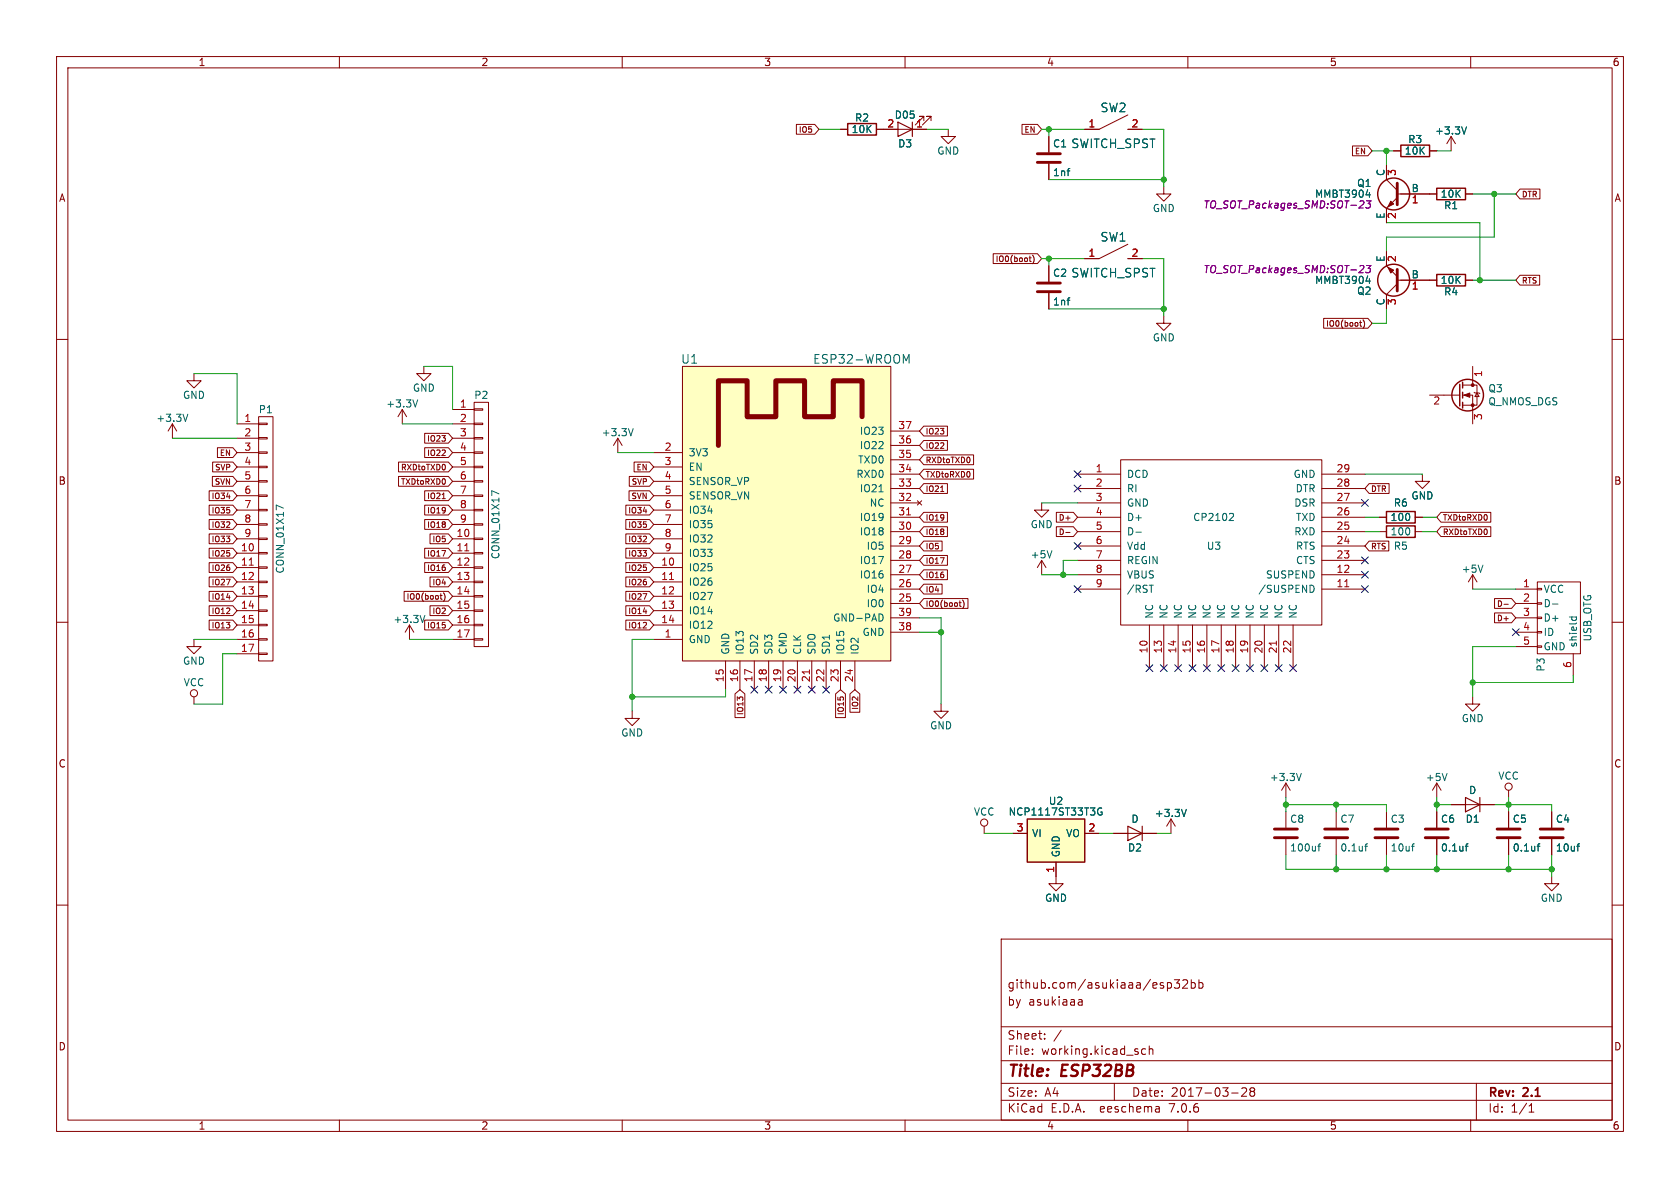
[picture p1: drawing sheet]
<svg xmlns="http://www.w3.org/2000/svg" width="297mm" height="210mm" viewBox="0 0 297 210" stroke-linecap="round" stroke-linejoin="round" font-family="sans-serif">
<defs><g id="words">
<g font-size="2.8" fill="#840000">
<text x="178" y="190.9">Title:</text>
<text x="187.7" y="190.9">ESP32BB</text>
</g>
<g font-size="2.1" fill="#006464">
<text x="194.5" y="20">SW2</text>
<text x="189.3" y="26.4">SWITCH_SPST</text>
<text x="194.5" y="42.9">SW1</text>
<text x="189.3" y="49.3">SWITCH_SPST</text>
<text x="120.3" y="64.5">U1</text>
<text x="143.7" y="64.5">ESP32-WROOM</text>
</g>
<g font-size="2.1" fill="#840000">
<text x="178" y="178">by</text>
<text x="178" y="175">github.com/asukiaaa/esp32bb</text>
<text x="181.8" y="178">asukiaaa</text>
<text x="178" y="184">Sheet:</text>
<text x="178" y="186.7">File:</text>
<text x="184.1" y="186.7">working.kicad_sch</text>
<text x="178" y="196.9">KiCad</text>
<text x="178" y="194.1">Size:</text>
<text x="184.7" y="194.1">A4</text>
<text x="185.7" y="196.9">E.D.A.</text>
<text x="194.6" y="196.9">eeschema</text>
<text x="200" y="194.1">Date:</text>
<text x="207" y="196.9">7.0.6</text>
<text x="207" y="194.1">2017-03-28</text>
<text x="263" y="194.3">Rev:</text>
<text x="263" y="196.9">Id:</text>
<text x="267.1" y="196.9">1/1</text>
<text x="269.4" y="194.3">2.1</text>
</g>
<g font-size="1.8" fill="#840000">
<text x="35" y="11.9">1</text>
<text x="85" y="11.9">2</text>
<text x="135" y="11.9">3</text>
<text x="185" y="11.9">4</text>
<text x="235" y="11.9">5</text>
<text x="285" y="11.9">6</text>
<text x="10.3" y="35.9">A</text>
<text x="285.3" y="35.9">A</text>
<text x="10.3" y="85.9">B</text>
<text x="285.3" y="85.9">B</text>
<text x="10.3" y="135.9">C</text>
<text x="285.3" y="135.9">C</text>
<text x="10.3" y="185.9">D</text>
<text x="285.3" y="185.9">D</text>
<text x="35" y="199.9">1</text>
<text x="85" y="199.9">2</text>
<text x="135" y="199.9">3</text>
<text x="185" y="199.9">4</text>
<text x="235" y="199.9">5</text>
<text x="285" y="199.9">6</text>
</g>
<g font-size="1.8" fill="#006464">
<text x="150.5" y="23.7">10K</text>
<text x="151.1" y="21.7">R2</text>
<text x="158.1" y="21.2">D05</text>
<text x="253.6" y="24">+3.3V</text>
<text x="158.7" y="26.3">D3</text>
<text x="165.6" y="27.5">GND</text>
<text x="186.1" y="26.3">C1</text>
<text x="248.2" y="27.5">10K</text>
<text x="248.8" y="25.5">R3</text>
<text x="186.1" y="31.3">1nf</text>
<text x="239.8" y="33.2">Q1</text>
<text x="244.9" y="31.2" transform="rotate(-90 244.9 31.2)">C</text>
<text x="249.5" y="34">B</text>
<text x="254.6" y="35.2">10K</text>
<text x="203.7" y="37.7">GND</text>
<text x="244.9" y="38.8" transform="rotate(-90 244.9 38.8)">E</text>
<text x="255.2" y="37.2">R1</text>
<text x="244.9" y="46.4" transform="rotate(-90 244.9 46.4)">E</text>
<text x="186.1" y="49.1">C2</text>
<text x="232.4" y="50.4">MMBT3904</text>
<text x="239.8" y="52.3">Q2</text>
<text x="249.5" y="49.3">B</text>
<text x="254.6" y="50.4">10K</text>
<text x="255.2" y="52.4">R4</text>
<text x="186.1" y="54.2">1nf</text>
<text x="244.9" y="54.1" transform="rotate(-90 244.9 54.1)">C</text>
<text x="203.7" y="60.6">GND</text>
<text x="32.3" y="70.7">GND</text>
<text x="72.9" y="69.4">GND</text>
<text x="83.7" y="70.7">P2</text>
<text x="263" y="69.5">Q3</text>
<text x="263" y="71.9">Q_NMOS_DGS</text>
<text x="27.5" y="74.8">+3.3V</text>
<text x="45.6" y="73.3">P1</text>
<text x="68.2" y="72.2">+3.3V</text>
<text x="106.3" y="77.3">+3.3V</text>
<text x="151.9" y="77.1">IO23</text>
<text x="121.7" y="80.9">3V3</text>
<text x="121.7" y="83.4">EN</text>
<text x="151.6" y="82.1">TXD0</text>
<text x="151.9" y="79.6">IO22</text>
<text x="121.7" y="86">SENSOR_VP</text>
<text x="121.7" y="88.5">SENSOR_VN</text>
<text x="151.3" y="84.7">RXD0</text>
<text x="151.9" y="87.2">IO21</text>
<text x="153.7" y="89.8">NC</text>
<text x="199.1" y="84.7">DCD</text>
<text x="199.1" y="87.2">RI</text>
<text x="199.1" y="89.8">GND</text>
<text x="228.6" y="84.7">GND</text>
<text x="228.7" y="89.8">DSR</text>
<text x="229" y="87.2">DTR</text>
<text x="246.3" y="89.8">R6</text>
<text x="249.4" y="88.5">GND</text>
<text x="121.7" y="91">IO34</text>
<text x="121.7" y="93.6">IO35</text>
<text x="151.9" y="94.8">IO18</text>
<text x="151.9" y="92.3">IO19</text>
<text x="182.1" y="93.6">GND</text>
<text x="199.1" y="92.3">D+</text>
<text x="199.1" y="94.8">D-</text>
<text x="210.8" y="92.3">CP2102</text>
<text x="228.7" y="94.8">RXD</text>
<text x="229" y="92.3">TXD</text>
<text x="245.7" y="92.3">100</text>
<text x="245.7" y="94.8">100</text>
<text x="50.4" y="101.5" transform="rotate(-90 50.4 101.5)">CONN_01X17</text>
<text x="88.5" y="99" transform="rotate(-90 88.5 99)">CONN_01X17</text>
<text x="121.7" y="101.2">IO25</text>
<text x="121.7" y="96.1">IO32</text>
<text x="121.7" y="98.7">IO33</text>
<text x="151.9" y="99.9">IO17</text>
<text x="153.1" y="97.4">IO5</text>
<text x="182.1" y="98.9">+5V</text>
<text x="199.1" y="97.4">Vdd</text>
<text x="199.1" y="99.9">REGIN</text>
<text x="213.3" y="97.4">U3</text>
<text x="229" y="99.9">CTS</text>
<text x="229" y="97.4">RTS</text>
<text x="246.3" y="97.4">R5</text>
<text x="258.3" y="101.4">+5V</text>
<text x="121.7" y="103.7">IO26</text>
<text x="121.7" y="106.3">IO27</text>
<text x="151.9" y="102.5">IO16</text>
<text x="153.1" y="107.5">IO0</text>
<text x="153.1" y="105">IO4</text>
<text x="199.1" y="102.5">VBUS</text>
<text x="199.1" y="105">/RST</text>
<text x="222.4" y="105">/SUSPEND</text>
<text x="223.7" y="102.5">SUSPEND</text>
<text x="272.8" y="105">VCC</text>
<text x="272.8" y="107.5">D-</text>
<text x="69.4" y="110.3">+3.3V</text>
<text x="121.7" y="113.9">GND</text>
<text x="121.7" y="108.8">IO14</text>
<text x="121.7" y="111.4">IO12</text>
<text x="147.2" y="110.1">GND-PAD</text>
<text x="152.4" y="112.6">GND</text>
<text x="204.1" y="109.5" transform="rotate(-90 204.1 109.5)">NC</text>
<text x="206.6" y="109.5" transform="rotate(-90 206.6 109.5)">NC</text>
<text x="209.1" y="109.5" transform="rotate(-90 209.1 109.5)">NC</text>
<text x="211.7" y="109.5" transform="rotate(-90 211.7 109.5)">NC</text>
<text x="214.2" y="109.5" transform="rotate(-90 214.2 109.5)">NC</text>
<text x="216.8" y="109.5" transform="rotate(-90 216.8 109.5)">NC</text>
<text x="219.3" y="109.5" transform="rotate(-90 219.3 109.5)">NC</text>
<text x="221.8" y="109.5" transform="rotate(-90 221.8 109.5)">NC</text>
<text x="224.4" y="109.5" transform="rotate(-90 224.4 109.5)">NC</text>
<text x="226.9" y="109.5" transform="rotate(-90 226.9 109.5)">NC</text>
<text x="229.5" y="109.5" transform="rotate(-90 229.5 109.5)">NC</text>
<text x="272.8" y="110.1">D+</text>
<text x="272.8" y="112.6">ID</text>
<text x="281.5" y="113.5" transform="rotate(-90 281.5 113.5)">USB_OTG</text>
<text x="32.3" y="117.7">GND</text>
<text x="129.1" y="115.8" transform="rotate(-90 129.1 115.8)">GND</text>
<text x="131.7" y="115.8" transform="rotate(-90 131.7 115.8)">IO13</text>
<text x="134.2" y="115.8" transform="rotate(-90 134.2 115.8)">SD2</text>
<text x="136.8" y="115.8" transform="rotate(-90 136.8 115.8)">SD3</text>
<text x="139.3" y="115.8" transform="rotate(-90 139.3 115.8)">CMD</text>
<text x="141.8" y="115.8" transform="rotate(-90 141.8 115.8)">CLK</text>
<text x="144.4" y="115.8" transform="rotate(-90 144.4 115.8)">SDO</text>
<text x="146.9" y="115.8" transform="rotate(-90 146.9 115.8)">SD1</text>
<text x="149.5" y="115.8" transform="rotate(-90 149.5 115.8)">IO15</text>
<text x="152" y="115.8" transform="rotate(-90 152 115.8)">IO2</text>
<text x="272.8" y="115.2">GND</text>
<text x="273.3" y="118.8" transform="rotate(-90 273.3 118.8)">P3</text>
<text x="279" y="114.6" transform="rotate(-90 279 114.6)">shield</text>
<text x="32.4" y="121.5">VCC</text>
<text x="109.7" y="130.4">GND</text>
<text x="164.3" y="129.1">GND</text>
<text x="258.3" y="127.9">GND</text>
<text x="185.3" y="142.5">U2</text>
<text x="224.4" y="138.3">+3.3V</text>
<text x="252" y="138.3">+5V</text>
<text x="259.6" y="140.6">D</text>
<text x="264.8" y="138">VCC</text>
<text x="172.1" y="144.4">VCC</text>
<text x="178.2" y="144.4">NCP1117ST33T3G</text>
<text x="182.4" y="148.2">VI</text>
<text x="188.4" y="148.2">VO</text>
<text x="199.9" y="145.6">D</text>
<text x="204.1" y="144.6">+3.3V</text>
<text x="228" y="145.6">C8</text>
<text x="236.9" y="145.6">C7</text>
<text x="245.8" y="145.6">C3</text>
<text x="254.6" y="145.6">C6</text>
<text x="259" y="145.6">D1</text>
<text x="267.3" y="145.6">C5</text>
<text x="275" y="145.6">C4</text>
<text x="187.6" y="151.6" transform="rotate(-90 187.6 151.6)">GND</text>
<text x="199.3" y="150.7">D2</text>
<text x="228" y="150.7">100uf</text>
<text x="236.9" y="150.7">0.1uf</text>
<text x="245.8" y="150.7">10uf</text>
<text x="254.6" y="150.7">0.1uf</text>
<text x="267.3" y="150.7">0.1uf</text>
<text x="275" y="150.7">10uf</text>
<text x="184.7" y="159.6">GND</text>
<text x="272.3" y="159.6">GND</text>
</g>
<g font-size="1.8" fill="#a90000">
<text x="156.8" y="22.6">2</text>
<text x="161.9" y="22.6">1</text>
<text x="192.3" y="22.6">1</text>
<text x="200" y="22.6">2</text>
<text x="247.1" y="31.2" transform="rotate(-90 247.1 31.2)">3</text>
<text x="247.1" y="38.8" transform="rotate(-90 247.1 38.8)">2</text>
<text x="249.5" y="36.3">1</text>
<text x="192.3" y="45.5">1</text>
<text x="200" y="45.5">2</text>
<text x="247.1" y="46.4" transform="rotate(-90 247.1 46.4)">2</text>
<text x="249.5" y="51.5">1</text>
<text x="247.1" y="54" transform="rotate(-90 247.1 54)">3</text>
<text x="253.3" y="71.8">2</text>
<text x="262.3" y="66.7" transform="rotate(-90 262.3 66.7)">1</text>
<text x="43.1" y="74.7">1</text>
<text x="43.1" y="77.2">2</text>
<text x="81.2" y="72.1">1</text>
<text x="81.2" y="74.7">2</text>
<text x="81.2" y="77.2">3</text>
<text x="158.7" y="75.9">37</text>
<text x="262.3" y="74.4" transform="rotate(-90 262.3 74.4)">3</text>
<text x="43.1" y="79.8">3</text>
<text x="43.1" y="82.3">4</text>
<text x="81.2" y="79.8">4</text>
<text x="81.2" y="82.3">5</text>
<text x="117.4" y="79.8">2</text>
<text x="117.4" y="82.3">3</text>
<text x="158.7" y="83.6">34</text>
<text x="158.7" y="81">35</text>
<text x="158.7" y="78.5">36</text>
<text x="193.6" y="83.6">1</text>
<text x="236.2" y="83.6">29</text>
<text x="43.1" y="84.8">5</text>
<text x="43.1" y="87.4">6</text>
<text x="43.1" y="89.9">7</text>
<text x="81.2" y="84.8">6</text>
<text x="81.2" y="87.4">7</text>
<text x="81.2" y="89.9">8</text>
<text x="117.4" y="84.8">4</text>
<text x="117.4" y="87.4">5</text>
<text x="117.4" y="89.9">6</text>
<text x="158.7" y="88.6">32</text>
<text x="158.7" y="86.1">33</text>
<text x="193.6" y="86.1">2</text>
<text x="193.6" y="88.6">3</text>
<text x="236.2" y="88.6">27</text>
<text x="236.2" y="86.1">28</text>
<text x="43.1" y="92.5">8</text>
<text x="43.1" y="95">9</text>
<text x="80.6" y="95">10</text>
<text x="81.2" y="92.5">9</text>
<text x="117.4" y="92.5">7</text>
<text x="117.4" y="95">8</text>
<text x="158.7" y="93.7">30</text>
<text x="158.7" y="91.2">31</text>
<text x="193.6" y="91.2">4</text>
<text x="193.6" y="93.7">5</text>
<text x="236.2" y="93.7">25</text>
<text x="236.2" y="91.2">26</text>
<text x="42.5" y="97.5">10</text>
<text x="42.5" y="100.1">11</text>
<text x="80.6" y="97.5">11</text>
<text x="80.6" y="100.1">12</text>
<text x="116.8" y="100.1">10</text>
<text x="117.4" y="97.5">9</text>
<text x="158.7" y="101.3">27</text>
<text x="158.7" y="98.8">28</text>
<text x="158.7" y="96.3">29</text>
<text x="193.6" y="96.3">6</text>
<text x="193.6" y="98.8">7</text>
<text x="193.6" y="101.3">8</text>
<text x="236.2" y="101.3">12</text>
<text x="236.2" y="98.8">23</text>
<text x="236.2" y="96.3">24</text>
<text x="42.5" y="102.6">12</text>
<text x="42.5" y="105.2">13</text>
<text x="42.5" y="107.7">14</text>
<text x="80.6" y="102.6">13</text>
<text x="80.6" y="105.2">14</text>
<text x="80.6" y="107.7">15</text>
<text x="116.8" y="102.6">11</text>
<text x="116.8" y="105.2">12</text>
<text x="116.8" y="107.7">13</text>
<text x="158.7" y="106.4">25</text>
<text x="158.7" y="103.9">26</text>
<text x="193.6" y="103.9">9</text>
<text x="236.2" y="103.9">11</text>
<text x="269.2" y="103.9">1</text>
<text x="269.2" y="106.4">2</text>
<text x="42.5" y="110.2">15</text>
<text x="42.5" y="112.8">16</text>
<text x="80.6" y="110.2">16</text>
<text x="80.6" y="112.8">17</text>
<text x="116.8" y="110.2">14</text>
<text x="117.4" y="112.8">1</text>
<text x="158.7" y="111.5">38</text>
<text x="158.7" y="109">39</text>
<text x="269.2" y="109">3</text>
<text x="269.2" y="111.5">4</text>
<text x="42.5" y="115.3">17</text>
<text x="202.9" y="115.6" transform="rotate(-90 202.9 115.6)">10</text>
<text x="205.5" y="115.6" transform="rotate(-90 205.5 115.6)">13</text>
<text x="208" y="115.6" transform="rotate(-90 208 115.6)">14</text>
<text x="210.6" y="115.6" transform="rotate(-90 210.6 115.6)">15</text>
<text x="213.1" y="115.6" transform="rotate(-90 213.1 115.6)">16</text>
<text x="215.6" y="115.6" transform="rotate(-90 215.6 115.6)">17</text>
<text x="218.2" y="115.6" transform="rotate(-90 218.2 115.6)">18</text>
<text x="220.7" y="115.6" transform="rotate(-90 220.7 115.6)">19</text>
<text x="223.3" y="115.6" transform="rotate(-90 223.3 115.6)">20</text>
<text x="225.8" y="115.6" transform="rotate(-90 225.8 115.6)">21</text>
<text x="228.3" y="115.6" transform="rotate(-90 228.3 115.6)">22</text>
<text x="269.2" y="114">5</text>
<text x="277.9" y="118.2" transform="rotate(-90 277.9 118.2)">6</text>
<text x="128" y="120.7" transform="rotate(-90 128 120.7)">15</text>
<text x="130.6" y="120.7" transform="rotate(-90 130.6 120.7)">16</text>
<text x="133.1" y="120.7" transform="rotate(-90 133.1 120.7)">17</text>
<text x="135.6" y="120.7" transform="rotate(-90 135.6 120.7)">18</text>
<text x="138.2" y="120.7" transform="rotate(-90 138.2 120.7)">19</text>
<text x="140.7" y="120.7" transform="rotate(-90 140.7 120.7)">20</text>
<text x="143.3" y="120.7" transform="rotate(-90 143.3 120.7)">21</text>
<text x="145.8" y="120.7" transform="rotate(-90 145.8 120.7)">22</text>
<text x="148.3" y="120.7" transform="rotate(-90 148.3 120.7)">23</text>
<text x="150.9" y="120.7" transform="rotate(-90 150.9 120.7)">24</text>
<text x="179.6" y="147.1">3</text>
<text x="192.3" y="147.1">2</text>
<text x="186.4" y="154.4" transform="rotate(-90 186.4 154.4)">1</text>
</g>
<g font-size="1.8" fill="#840084">
<text x="232.4" y="35.2">MMBT3904</text>
<text x="212.7" y="37.1">TO_SOT_Packages_SMD:SOT-23</text>
<text x="212.7" y="48.5">TO_SOT_Packages_SMD:SOT-23</text>
</g>
<g font-size="1.4" fill="#840000">
<text x="141.1" y="23.7">IO5</text>
<text x="181" y="23.7">EN</text>
<text x="239.4" y="27.5">EN</text>
<text x="269" y="35.1">DTR</text>
<text x="175.9" y="46.5">IO0(boot)</text>
<text x="269" y="50.3">RTS</text>
<text x="234.3" y="57.9">IO0(boot)</text>
<text x="163.6" y="77">IO23</text>
<text x="37.9" y="83.3">SVP</text>
<text x="38.7" y="80.8">EN</text>
<text x="70.7" y="83.3">RXDtoTXD0</text>
<text x="75.4" y="80.8">IO22</text>
<text x="75.4" y="78.3">IO23</text>
<text x="112.4" y="83.3">EN</text>
<text x="163.6" y="79.5">IO22</text>
<text x="163.6" y="82.1">RXDtoTXD0</text>
<text x="37.3" y="88.4">IO34</text>
<text x="37.8" y="85.9">SVN</text>
<text x="70.7" y="85.9">TXDtoRXD0</text>
<text x="75.4" y="88.4">IO21</text>
<text x="111.5" y="88.4">SVN</text>
<text x="111.5" y="85.9">SVP</text>
<text x="163.6" y="87.2">IO21</text>
<text x="163.6" y="84.6">TXDtoRXD0</text>
<text x="242.3" y="87.2">DTR</text>
<text x="37.3" y="91">IO35</text>
<text x="37.3" y="93.5">IO32</text>
<text x="75.4" y="93.5">IO18</text>
<text x="75.4" y="91">IO19</text>
<text x="110.9" y="91">IO34</text>
<text x="110.9" y="93.5">IO35</text>
<text x="163.6" y="92.2">IO19</text>
<text x="163.6" y="94.8">IO18</text>
<text x="187" y="92.2">D+</text>
<text x="187" y="94.8">D-</text>
<text x="255" y="94.8">RXDtoTXD0</text>
<text x="255" y="92.2">TXDtoRXD0</text>
<text x="37.3" y="101.1">IO26</text>
<text x="37.3" y="96">IO33</text>
<text x="37.3" y="98.6">IO25</text>
<text x="75.4" y="98.6">IO17</text>
<text x="75.4" y="101.1">IO16</text>
<text x="76.3" y="96">IO5</text>
<text x="110.9" y="101.1">IO25</text>
<text x="110.9" y="96">IO32</text>
<text x="110.9" y="98.6">IO33</text>
<text x="163.6" y="97.3">IO5</text>
<text x="163.6" y="99.9">IO17</text>
<text x="242.3" y="97.3">RTS</text>
<text x="37.3" y="106.2">IO14</text>
<text x="37.3" y="103.7">IO27</text>
<text x="71.7" y="106.2">IO0(boot)</text>
<text x="76.3" y="103.7">IO4</text>
<text x="110.9" y="106.2">IO27</text>
<text x="110.9" y="103.7">IO26</text>
<text x="163.6" y="104.9">IO4</text>
<text x="163.6" y="102.4">IO16</text>
<text x="163.6" y="107.5">IO0(boot)</text>
<text x="264.5" y="107.5">D-</text>
<text x="37.3" y="111.3">IO13</text>
<text x="37.3" y="108.7">IO12</text>
<text x="75.4" y="111.3">IO15</text>
<text x="76.3" y="108.7">IO2</text>
<text x="110.9" y="108.7">IO14</text>
<text x="110.9" y="111.3">IO12</text>
<text x="264.5" y="110">D+</text>
<text x="151.9" y="125.6" transform="rotate(-90 151.9 125.6)">IO2</text>
<text x="131.6" y="126.6" transform="rotate(-90 131.6 126.6)">IO13</text>
<text x="149.4" y="126.6" transform="rotate(-90 149.4 126.6)">IO15</text>
</g>
</g></defs>
<g fill="none" stroke="#840000" stroke-width=".18">
<path d="M10 10h277v190h-277zM12 12h273v186h-273zM60 10v2M110 10v2M160 10v2M210 10v2M260 10v2M140.8 22h3.2l.8 .9-.8 .8h-3.2zM148.6 22.9h1.3M154.9 22.9h8.9M163.3 21.3v-.7h-.7h.7l-1.5 1.5M164.6 21.3v-.7h-.8h.8l-1.5 1.5"/>
<path d="M167.6 22.9v1.2h1.3l-1.3 1.3-1.2-1.3h1.2M180.7 22h2.7l.7 .9-.7 .8h-2.7zM185.4 24.1v2.8M185.4 29v2.8M199.4 20.3l-5.1 2.6h-2.5M199.4 22.9h2.5M205.7 33v1.3h1.3l-1.3 1.3-1.2-1.3h1.2M239.1 25.8h2.7l.8 .9-.8 .8h-2.7zM245.1 29.2v2.6l1.9 1.9M246.4 26.7h1.2M247 34.9l-1.9 1.9v2.6M247 34.3h7"/>
<path d="M252.7 26.7h1.3M256.5 24.1l-.7 1.3M256.5 24.1v2.6M256.5 24.1l.8 1.3M259.1 34.3h1.2M268.7 33.4h3.5v1.8h-3.5l-.7-.9zM10 60h2M175.6 44.9h7.8l.7 .8-.7 .9h-7.8zM181.9 45.6h.4M182.1 46.1l.2 .1M182.5 45.1a1.14 1.14 0 0 1 0 1.5M185.4 47v2.8"/>
<path d="M185.4 51.8v2.8M199.4 43.2l-5.1 2.5h-2.5M199.4 45.7h2.5M205.7 55.9v1.3h1.3l-1.3 1.2-1.2-1.2h1.2M234 56.3h7.8l.8 .9-.8 .8h-7.8zM240.3 57h.4M240.5 57.5l.2 .2M241 56.5a1.14 1.14 0 0 1 0 1.5M245.1 44.5v2.5l1.9 1.9M247 50.2l-1.9 1.9v2.5M247 49.5h7M259.1 49.5h1.2"/>
<path d="M268.7 48.7h3.5v1.7h-3.5l-.7-.9zM285 60h2M30.5 74.9l-.8 1.3M30.5 74.9v2.6M30.5 74.9l.7 1.3M34.3 66v1.3h1.3l-1.3 1.3-1.3-1.3h1.3M38.4 79.1h2.8l.7 .9-.7 .9h-2.8zM41.9 74.9h3.8M41.9 77.5h3.8M45.7 79.9h1.5v.2h-1.5zM45.7 77.3h1.5v.3h-1.5zM45.7 74.8h1.5v.3h-1.5z"/>
<path d="M45.7 73.7h2.6v43.1h-2.6zM71.1 72.4l-.7 1.3M71.1 72.4v2.5M71.1 72.4l.8 1.3M74.9 64.8v1.2h1.3l-1.3 1.3-1.2-1.3h1.2M75.1 79.1h4.2l.7 .9-.7 .9h-4.2zM75.1 76.6h4.2l.7 .9-.7 .8h-4.2zM80 72.4h3.8M80 74.9h3.8M80 77.5h3.8M83.8 79.9h1.5v.2h-1.5zM83.8 77.3h1.5v.3h-1.5z"/>
<path d="M83.8 74.8h1.5v.3h-1.5zM83.8 72.3h1.5v.2h-1.5zM83.8 71.1h2.6v43.2h-2.6zM109.2 77.5l-.7 1.2M109.2 77.5v2.5M109.2 77.5l.8 1.2M120.6 64.8h36.9v52h-36.9zM157.5 78.7h5.1M157.5 76.2h5.1M163.3 77.9h4.2v1.7h-4.2l-.7-.9zM163.3 75.3h4.2v1.8h-4.2l-.7-.9zM252.7 69.9h5.4"/>
<path d="M258.6 69.9h1.7v5M258.6 68.1h2.5v3.5h-2.5M260.3 64.8v3.3M260.6 69.3l.1 .2h.8l.1 .1M261.1 69.5l.4 .6h-.8zM37 89.3h4.2l.7 .9-.7 .8h-4.2zM37 86.8h4.2l.7 .8-.7 .9h-4.2zM37 99.5h4.2l.7 .8-.7 .9h-4.2zM37 94.4h4.2l.7 .9-.7 .8h-4.2zM37 96.9h4.2l.7 .9-.7 .9h-4.2zM37 91.8h4.2l.7 .9-.7 .9h-4.2zM37.5 84.2h3.7l.7 .9-.7 .9h-3.7z"/>
<path d="M37.6 81.7h3.6l.7 .9-.7 .8h-3.6zM41.9 95.3h3.8M41.9 97.8h3.8M41.9 80h3.8M41.9 82.6h3.8M41.9 85.1h3.8M41.9 87.6h3.8M41.9 90.2h3.8M41.9 92.7h3.8M45.7 97.7h1.5v.2h-1.5zM45.7 95.1h1.5v.3h-1.5zM45.7 92.6h1.5v.2h-1.5z"/>
<path d="M45.7 90h1.5v.3h-1.5zM45.7 87.5h1.5v.3h-1.5zM45.7 85h1.5v.2h-1.5zM45.7 82.4h1.5v.3h-1.5zM70.5 84.2h8.8l.7 .9-.7 .9h-8.8zM70.5 81.7h8.8l.7 .9-.7 .8h-8.8zM75.1 91.8h4.2l.7 .9-.7 .9h-4.2zM75.1 86.8h4.2l.7 .8-.7 .9h-4.2zM75.1 89.3h4.2l.7 .9-.7 .8h-4.2zM75.1 96.9h4.2l.7 .9-.7 .9h-4.2zM75.1 99.5h4.2l.7 .8-.7 .9h-4.2zM76 94.4h3.3l.7 .9-.7 .8h-3.3z"/>
<path d="M78.2 88.2h.5M80 95.3h3.8M80 97.8h3.8M80 80h3.8M80 82.6h3.8M80 85.1h3.8M80 87.6h3.8M80 90.2h3.8M80 92.7h3.8M83.8 97.7h1.5v.2h-1.5zM83.8 95.1h1.5v.3h-1.5zM83.8 92.6h1.5v.2h-1.5z"/>
<path d="M83.8 90h1.5v.3h-1.5zM83.8 87.5h1.5v.3h-1.5zM83.8 85h1.5v.2h-1.5zM83.8 82.4h1.5v.3h-1.5zM110.6 89.3h4.2l.8 .9-.8 .8h-4.2zM110.6 91.8h4.2l.8 .9-.8 .9h-4.2zM110.6 99.5h4.2l.8 .8-.8 .9h-4.2zM110.6 94.4h4.2l.8 .9-.8 .8h-4.2zM110.6 96.9h4.2l.8 .9-.8 .9h-4.2zM111.2 86.8h3.6l.8 .8-.8 .9h-3.6zM111.3 84.2h3.5l.8 .9-.8 .9h-3.5zM112.1 81.7h2.7l.8 .9-.8 .8h-2.7z"/>
<path d="M115.6 95.3h5M115.6 97.8h5M115.6 80h5M115.6 82.6h5M115.6 85.1h5M115.6 87.6h5M115.6 90.2h5M115.6 92.7h5M157.5 99.1h5.1M157.5 96.5h5.1M157.5 94h5.1M157.5 91.4h5.1"/>
<path d="M157.5 88.9h5.1M157.5 86.4h5.1M157.5 83.8h5.1M157.5 81.3h5.1M162.2 88.5l.7 .8M162.9 88.5l-.7 .8M163.3 95.7h3.2v1.7h-3.2l-.7-.9zM163.3 90.6h4.2v1.7h-4.2l-.7-.9zM163.3 98.2h4.2v1.7h-4.2l-.7-.8zM163.3 93.1h4.2v1.7h-4.2l-.7-.8zM163.3 85.5h4.2v1.7h-4.2l-.7-.8zM163.3 83h8.8v1.7h-8.8l-.7-.9z"/>
<path d="M163.3 80.4h8.8v1.7h-8.8l-.7-.8zM166.3 86.9h.6M184.1 88.9v1.3h1.3l-1.3 1.2-1.2-1.2h1.2M184.1 99.1l-.7 1.2M184.1 99.1v2.5M184.1 99.1l.8 1.2M186.7 90.6h3.1l.7 .8-.7 .9h-3.1zM186.7 93.1h3.1l.7 .9-.7 .8h-3.1zM188.4 94.1h.8M190.5 99.1h7.6M190.5 96.5h7.6M190.5 94h7.6"/>
<path d="M190.5 91.4h7.6M190.5 88.9h7.6M190.5 86.4h7.6M190.5 83.8h7.6M198.1 81.3h35.6v29.2h-35.6zM233.7 99.1h7.6M233.7 96.5h7.6M233.7 94h7.6M233.7 91.4h7.6M233.7 88.9h7.6M233.7 86.4h7.6M233.7 83.8h7.6"/>
<path d="M242 85.5h3.6v1.7h-3.6l-.7-.8zM242 95.7h3.5v1.7h-3.5l-.7-.9zM243.8 94h1.3M243.8 91.4h1.3M250.2 94h1.3M250.2 91.4h1.3M251.5 83.8v1.3h1.2l-1.2 1.3-1.3-1.3h1.3M254.7 93.1h8.9v1.7h-8.9l-.7-.8zM254.7 90.6h8.9v1.7h-8.9l-.7-.9zM10 110h2M34.3 113v1.3h1.3l-1.3 1.3-1.3-1.3h1.3M37 109.6h4.2l.7 .9-.7 .9h-4.2z"/>
<path d="M37 104.5h4.2l.7 .9-.7 .9h-4.2zM37 107.1h4.2l.7 .9-.7 .8h-4.2zM37 102h4.2l.7 .9-.7 .8h-4.2zM41.9 100.3h3.8M41.9 102.9h3.8M41.9 105.4h3.8M41.9 108h3.8M41.9 110.5h3.8M41.9 113h3.8M41.9 115.6h3.8M45.7 115.4h1.5v.3h-1.5zM45.7 112.9h1.5v.3h-1.5z"/>
<path d="M45.7 110.4h1.5v.2h-1.5zM45.7 107.8h1.5v.3h-1.5zM45.7 105.3h1.5v.2h-1.5zM45.7 102.7h1.5v.3h-1.5zM45.7 100.2h1.5v.3h-1.5zM71.4 104.5h7.9l.7 .9-.7 .9h-7.9zM72.4 110.5l-.8 1.3M72.4 110.5v2.5M72.4 110.5l.8 1.3M75.1 109.6h4.2l.7 .9-.7 .9h-4.2zM76 107.1h3.3l.7 .9-.7 .8h-3.3zM76 102h3.3l.7 .9-.7 .8h-3.3z"/>
<path d="M77.8 105.3h.4M77.9 105.8l.3 .1M78.4 104.8a1.14 1.14 0 0 1 0 1.5M80 100.3h3.8M80 102.9h3.8M80 105.4h3.8M80 108h3.8M80 110.5h3.8M80 113h3.8M83.8 112.9h1.5v.3h-1.5zM83.8 110.4h1.5v.2h-1.5zM83.8 107.8h1.5v.3h-1.5z"/>
<path d="M83.8 105.3h1.5v.2h-1.5zM83.8 102.7h1.5v.3h-1.5zM83.8 100.2h1.5v.3h-1.5zM110.6 107.1h4.2l.8 .9-.8 .8h-4.2zM110.6 104.5h4.2l.8 .9-.8 .9h-4.2zM110.6 109.6h4.2l.8 .9-.8 .9h-4.2zM110.6 102h4.2l.8 .9-.8 .8h-4.2zM115.6 100.3h5M115.6 102.9h5M115.6 105.4h5M115.6 108h5M115.6 110.5h5"/>
<path d="M115.6 113h5M128.3 116.8v5.1M130.8 116.8v5.1M133.3 116.8v5.1M135.9 116.8v5.1M138.4 116.8v5.1M141 116.8v5.1M143.5 116.8v5.1M146 116.8v5.1M148.6 116.8v5.1M151.1 116.8v5.1M157.5 106.7h5.1"/>
<path d="M157.5 104.1h5.1M157.5 101.6h5.1M157.5 111.8h5.1M157.5 109.2h5.1M163.3 103.3h3.2v1.7h-3.2l-.7-.9zM163.3 100.7h4.2v1.8h-4.2l-.7-.9zM163.3 105.8h7.8v1.7h-7.8l-.7-.8zM169.5 106.5h.4M169.7 107.2h.2M170.2 106.1a1.14 1.14 0 0 1 0 1.5M190.5 104.1h7.6M190.5 101.6h7.6"/>
<path d="M203.2 110.5v7.6M205.7 110.5v7.6M208.3 110.5v7.6M210.8 110.5v7.6M213.4 110.5v7.6M215.9 110.5v7.6M218.4 110.5v7.6M221 110.5v7.6M223.5 110.5v7.6M226.1 110.5v7.6M228.6 110.5v7.6M233.7 104.1h7.6"/>
<path d="M233.7 101.6h7.6M260.3 101.6l-.7 1.3M260.3 101.6v2.5M260.3 101.6l.8 1.3M264.2 105.8h3l.8 .9-.8 .8h-3zM264.2 108.4h3l.8 .8-.8 .9h-3zM265.9 106.8h.7M268 106.7h3.8M268 104.1h3.8M268 111.8h3.8M268 109.2h3.8M268 114.3h3.8"/>
<path d="M271.8 102.9h7.6v12.7h-7.6zM271.8 104h.7v.3h-.7zM271.8 106.6h.7v.2h-.7zM271.8 109.1h.7v.2h-.7zM271.8 111.6h.7v.3h-.7zM271.8 114.2h.7v.2h-.7zM278.1 115.6v3.8M285 110h2M34.3 123.2v1.3M111.8 125.7v1.3h1.2l-1.2 1.3-1.3-1.3h1.3M129.9 122.7l.9-.8 .9 .8v4.2h-1.8zM147.7 122.7l.9-.8 .9 .8v4.2h-1.8z"/>
<path d="M150.3 122.7l.8-.8 .9 .8v3.2h-1.7zM166.4 124.5v1.2h1.2l-1.2 1.3-1.3-1.3h1.3M227.3 138.4v2.6M227.3 138.4l-.7 1.3M227.3 138.4l.8 1.3M254 138.4l-.8 1.3M254 138.4v2.6M254 138.4l.8 1.3M260.3 123.2v1.3h1.3l-1.3 1.2-1.2-1.2h1.2M266.7 139.7v1.3M10 160h2M174 146.1v1.2"/>
<path d="M179.1 147.3h2.5M186.7 152.4v3.8h1.3l-1.3 1.3-1.3-1.3h1.3M191.8 147.3h2.5M196.8 147.3h7.7M207 144.8l-.8 1.3M207 144.8v2.5M207 144.8l.8 1.3M227.3 143.5v2.8M227.3 148.3v2.8M236.2 143.5v2.8M236.2 148.3v2.8M245.1 143.5v2.8"/>
<path d="M245.1 148.3v2.8M254 143.5v2.8M254 148.3v2.8M256.5 142.2h7.7M266.7 143.5v2.8M266.7 148.3v2.8M274.3 154.9v1.3h1.3l-1.3 1.3-1.3-1.3h1.3M274.3 143.5v2.8M274.3 148.3v2.8M285 160h2M177 166h108v32h-108zM190.8 176.7h.3l.2 .2v.8"/>
<path d="M191.3 177.6l-.5 .1M191.3 177.1h-.5M206.4 173.8l.4-.1 .3 .3v.4l-.1 .2h-.6M207.6 173.2h.9l-.5 .6 .5 .1v.7l-.3 .1h-.4l-.2-.1M209.1 173.3l.6-.1 .2 .1 .1 .3-1 1.1h1M210.6 173.8l.4-.1 .3 .3v.4l-.1 .2h-.6M210.6 173.2v1.5M212 173.8l.4-.1 .3 .3v.4l-.2 .2h-.5M212 173.2v1.5M60 198v2M110 198v2M160 198v2"/>
<path d="M177 194.5h108M177 191.5h108M177 187.5h108M177 181.5h108M182.5 186.3v.1M182.5 185.5v.1M184.7 183.6v.1M184.7 182.8v.1M187.6 182.1l-1.3 2M197 191.5v3M202.5 185.5l-.4-.1-.3 .3v.4l.2 .2h.5M203.2 185.5l.2-.1 .3 .1 .1 .9"/>
<path d="M203.2 184.9v1.5M204.9 195.7l.1 .9M205 196.5l-.2 .1M205 196h-.2M210 198v2M217.7 193.2h1.2M219.5 192.4l.6-.1 .2 .1 .1 .3-.9 1.1h.9M221.2 192.9l-.2-.2 .2-.4 .5 .1 .1 .2-.3 .3M221.2 192.9l-.2 .3v.3l.2 .3 .5-.1 .1-.2-.1-.4-.2-.2M221.2 192.9h.3M260 198v2M261 191.5v6.5"/>
<path d="M270.3 196.6h.9M270.3 195.5l.4-.4v1.5"/>
<circle cx="34.3" cy="122.6" r=".63"/>
<circle cx="266.7" cy="139.1" r=".63"/>
<circle cx="174" cy="145.4" r=".63"/>
</g>
<path d="M44.1 99.9h.7M82.2 97.4h.7M160.3 91h.7M118.4 102.5h.7M143.1 118.4v.7M225.6 113.3v.8M237.7 103.7h.8" fill="none" stroke="#a90000" stroke-width=".18"/>
<g fill="none" stroke="#006464" stroke-width=".18">
<path d="M188.6 30.2h.5M189 29.8h.1M241.5 34.4h.8M242.1 34v.9M259.3 22.4l-.5 1.3M188.6 53.1h.5M189 52.6h.1M241.5 49.7h.8M242.1 49.3v.8M33.2 73.2l-.4 1.3M73.8 70.7l-.4 1.3M111.9 75.8l-.4 1.2"/>
<path d="M159.7 62.7l.5 1.1 .5-1.1v1.5M50.1 89.8l-1.3-.5v.8M88.2 87.3l-1.3-.5v.8M155.4 86.9h.7M186 97.4l-.5 1.2M200.8 94.1h1M217.5 90.7l.5 .1 .1 .3-.8 .9h.8M262.2 99.9l-.5 1.3M75.1 108.8l-.4 1.3M155.7 108.5a.68 .68 0 0 1 .4 .7 .68 .68 0 0 1-.4 .6M203.2 103.4h.7M231.9 103.4a.68 .68 0 0 1 .4 .7 .68 .68 0 0 1-.4 .6"/>
<path d="M274.5 106.8h.9M277.4 109.1h1.3M277.9 109.1v.3M278.6 109.1l.1 .3M230.1 136.7l-.5 1.3M255.8 136.7l-.4 1.3M194.8 142.9a.59 .59 0 0 0-.8 .6 .59 .59 0 0 0 .8 .5v-.5h-.2M209.7 143.1l-.4 1.2M233 149.6h.5M233.5 149.2l-.3 .2v1M241.3 149.6h.4M241.7 149.2l-.3 .2v1"/>
<path d="M249.5 149.6h.5M250 149.2h-.2M259 149.6h.5M259.5 149.2l-.3 .2v1M271.7 149.6h.5M272.2 149.2l-.3 .2v1M278.8 149.6h.4M279.2 149.2h-.2"/>
</g>
<path d="M158.7 21.6l2.6 1.3-2.6 1.2zM161.3 21.6v2.5M199.4 146.1l2.5 1.2-2.5 1.3zM201.9 146.1v2.5M259.1 141l2.5 1.2-2.5 1.3zM261.6 141v2.5" fill="none" stroke="#840000" stroke-width=".2"/>
<g fill="none" stroke="#840000" stroke-width=".51">
<path d="M183.4 28.7h4.1M183.4 27.2h4.1M247 32.4v3.8M183.4 51.6h4.1M183.4 50h4.1M247 47.6v3.8M225.3 148.1h4.1M225.3 146.6h4.1M234.2 148.1h4.1M234.2 146.6h4.1M243.1 148.1h4M243.1 146.6h4"/>
<path d="M252 148.1h4M252 146.6h4M264.7 148.1h4M264.7 146.6h4M272.3 148.1h4.1M272.3 146.6h4.1"/>
</g>
<g fill="#840000" stroke="#840000" stroke-width=".18">
<path d="M245.9 35.6l.5 .5-1 .5z"/>
<path d="M245.4 47.2l1 .6-.5 .5z"/>
<path d="M258.8 69.9l1-.4v.7z"/>
<circle cx="260.3" cy="71.6" r=".25"/>
<circle cx="260.3" cy="68.1" r=".25"/>
</g>
<g fill="none" stroke="#840000" stroke-width=".25">
<path d="M149.9 21.8h5v2.1h-5zM247.6 25.7h5.1v2h-5.1zM254 33.3h5.1v2h-5.1zM254 48.5h5.1v2h-5.1zM258.1 67.9v3.9M258.6 67.6v1M258.6 69.3v1.1M258.6 71.1v1M245.1 90.4h5.1v2.1h-5.1zM245.1 93h5.1v2h-5.1zM181.6 144.8h10.2v7.6h-10.2z"/>
<circle cx="246.4" cy="34.3" r="2.82"/>
<circle cx="246.4" cy="49.5" r="2.82"/>
<circle cx="259.5" cy="69.8" r="2.79"/>
</g>
<path d="M241.1 35.7l-.1 .3-.8 .8h.8M241.6 35.5h.8l-.5 .5 .3 .1v.6l-.2 .1-.6-.1M240.6 46.9l.4 .1 .1 .3-.9 .9h.8M241.6 46.9h.8l-.5 .5 .3 .1v.6l-.2 .1-.6-.1" fill="none" stroke="#840084" stroke-width=".18"/>
<g fill="#ffffc2" stroke="#ffffc2" stroke-width=".18">
<path d="M120.6 64.8h36.9v52h-36.9z"/>
<path d="M181.6 144.8h10.2v7.6h-10.2z"/>
</g>
<path d="M152.4 73.7v-6.4h-5.1v6.4h-5.1v-6.4h-5v6.4h-5.1v-6.4h-5.1v11.4" fill="none" stroke="#840000" stroke-width=".89"/>
<g fill="none" stroke="#009600" stroke-width=".18">
<path d="M144.8 22.9h3.8M163.8 22.9h3.8M184.1 22.9h7.7M185.4 22.9v1.2M185.4 31.8h20.3M201.9 22.9h3.8v10.1M242.6 26.7h3.8M245.1 26.7v2.5M245.1 39.4h16.5v10.1M254 26.7h2.5M260.3 34.3h7.7M264.2 34.3v7.6h-19.1v2.6"/>
<path d="M184.1 45.7h7.7M185.4 54.6h20.3M185.4 45.7v1.3M201.9 45.7h3.8v10.2M245.1 54.6v2.6h-2.5M260.3 49.5h7.7M30.5 77.5h11.4M34.3 66h7.6v8.9M71.1 74.9h8.9M74.9 64.8h5.1v7.6M109.2 80h6.4M184.1 88.9h6.4"/>
<path d="M190.5 99.1h-2.5v2.5M241.3 83.8h10.2M241.3 91.4h2.5M241.3 94h2.5M251.5 91.4h2.5M251.5 94h2.5M34.3 113h7.6M41.9 115.6h-2.5v8.9h-5.1M72.4 113h7.6M115.6 113h-3.8v12.7M162.6 109.2h3.8v15.3M162.6 111.8h3.8"/>
<path d="M184.1 101.6h6.4M260.3 104.1h7.7M268 114.3h-7.7v8.9M278.1 119.4v1.3h-17.8M128.3 121.9v1.3h-16.5M174 147.3h5.1M194.3 147.3h2.5M204.5 147.3h2.5M227.3 141v2.5M227.3 151.1v2.6h47M227.3 142.2h17.8v1.3M236.2 142.2v1.3"/>
<path d="M236.2 151.1v2.6M245.1 151.1v2.6M254 141v2.5M254 151.1v2.6M254 142.2h2.5M264.2 142.2h10.1v1.3M266.7 141v2.5M266.7 151.1v2.6M274.3 151.1v3.8"/>
</g>
<g fill="none" stroke="#000084" stroke-width=".18">
<path d="M189.9 95.9l1.2 1.2M189.9 83.2l1.2 1.2M189.9 85.8l1.2 1.2M191.1 95.9l-1.2 1.2M191.1 83.2l-1.2 1.2M191.1 85.8l-1.2 1.2M240.7 98.5l1.2 1.2M240.7 88.3l1.2 1.2M241.9 98.5l-1.2 1.2M241.9 88.3l-1.2 1.2M189.9 103.5l1.2 1.2M191.1 103.5l-1.2 1.2"/>
<path d="M202.6 117.5l1.2 1.2M203.8 117.5l-1.2 1.2M205.1 117.5l1.2 1.2M206.3 117.5l-1.2 1.2M207.7 117.5l1.2 1.2M208.9 117.5l-1.2 1.2M210.2 117.5l1.2 1.2M211.4 117.5l-1.2 1.2M212.8 117.5l1.2 1.2M214 117.5l-1.2 1.2M215.3 117.5l1.2 1.2M216.5 117.5l-1.2 1.2"/>
<path d="M217.8 117.5l1.2 1.2M219 117.5l-1.2 1.2M220.4 117.5l1.2 1.2M221.6 117.5l-1.2 1.2M222.9 117.5l1.2 1.2M224.1 117.5l-1.2 1.2M225.5 117.5l1.2 1.2M226.7 117.5l-1.2 1.2M228 117.5l1.2 1.2M229.2 117.5l-1.2 1.2M240.7 101l1.2 1.2M240.7 103.5l1.2 1.2"/>
<path d="M241.9 101l-1.2 1.2M241.9 103.5l-1.2 1.2M267.4 111.2l1.2 1.2M268.6 111.2l-1.2 1.2M132.7 121.3l1.3 1.2M134 121.3l-1.3 1.2M135.3 121.3l1.2 1.2M136.5 121.3l-1.2 1.2M137.8 121.3l1.2 1.2M139 121.3l-1.2 1.2M140.4 121.3l1.2 1.2M141.6 121.3l-1.2 1.2"/>
<path d="M142.9 121.3l1.2 1.2M144.1 121.3l-1.2 1.2M145.4 121.3l1.3 1.2M146.7 121.3l-1.3 1.2"/>
</g>
<g fill="#009600" stroke="#009600" stroke-width=".18">
<circle cx="205.7" cy="54.6" r=".46"/>
<circle cx="166.4" cy="111.8" r=".46"/>
<circle cx="188" cy="101.6" r=".46"/>
<circle cx="266.7" cy="142.2" r=".46"/>
<circle cx="254" cy="142.2" r=".46"/>
<circle cx="266.7" cy="153.7" r=".46"/>
<circle cx="274.3" cy="153.7" r=".46"/>
<circle cx="260.3" cy="120.7" r=".46"/>
<circle cx="254" cy="153.7" r=".46"/>
<circle cx="245.1" cy="153.7" r=".46"/>
<circle cx="236.2" cy="153.7" r=".46"/>
<circle cx="236.2" cy="142.2" r=".46"/>
<circle cx="227.3" cy="142.2" r=".46"/>
<circle cx="205.7" cy="31.8" r=".46"/>
<circle cx="261.6" cy="49.5" r=".46"/>
<circle cx="264.2" cy="34.3" r=".46"/>
<circle cx="245.1" cy="26.7" r=".46"/>
<circle cx="111.8" cy="123.2" r=".46"/>
<circle cx="185.4" cy="22.9" r=".46"/>
<circle cx="185.4" cy="45.7" r=".46"/>
</g>
<use href="#words"/>
</svg>
